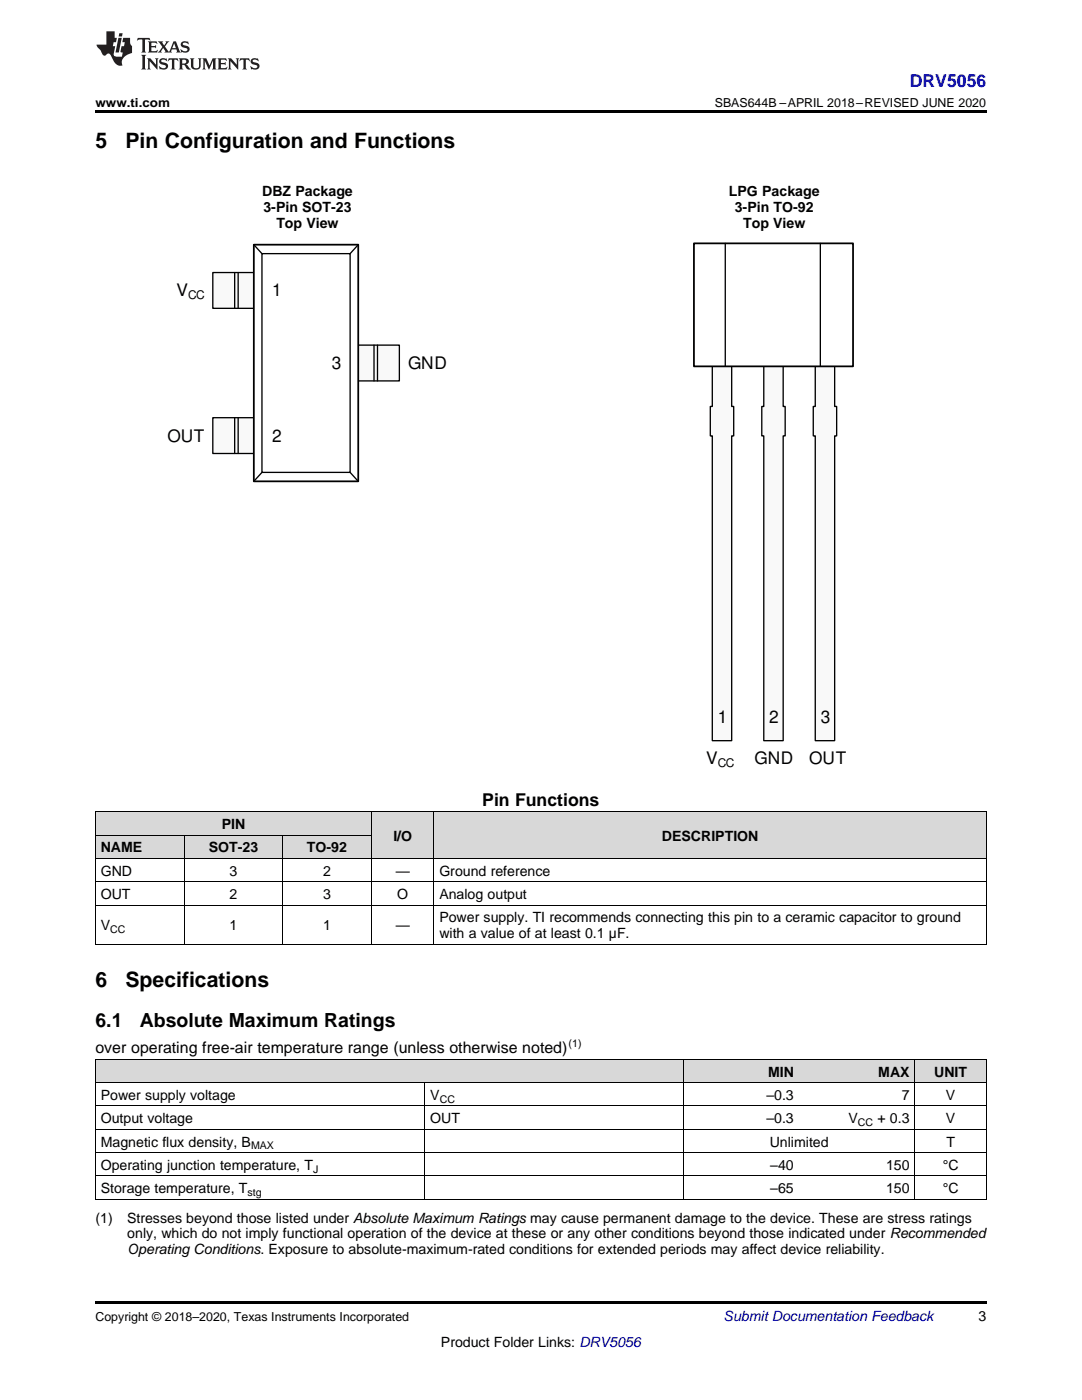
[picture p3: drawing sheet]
<svg xmlns="http://www.w3.org/2000/svg" width="216mm" height="279mm" viewBox="0 0 216 279" stroke-linecap="round" stroke-linejoin="round" font-family="sans-serif">
<defs><g id="words">
<g font-size="4.2">
<text x="19" y="29.6">5</text>
<text x="25" y="29.6">Pin Configuration and Functions</text>
<text x="19" y="197">6</text>
<text x="25" y="197">Specifications</text>
</g>
<g font-size="3.9">
<text x="19" y="205">6.1</text>
<text x="27.9" y="205">Absolute Maximum Ratings</text>
</g>
<text font-size="3.5" fill="#00f" x="181.5" y="17.3">DRV5056</text>
<text font-size="3.5" x="96.2" y="160.8">Pin Functions</text>
<g font-size="3.4">
<text x="35.2" y="59.1">V</text>
<text x="54.3" y="59.1">1</text>
<text x="66.2" y="73.6">3</text>
<text x="81.4" y="73.6">GND</text>
<text x="33.4" y="88.1">OUT</text>
<text x="54.3" y="88.1">2</text>
<text x="143.2" y="144.2">1</text>
<text x="153.5" y="144.2">2</text>
<text x="163.8" y="144.2">3</text>
<text x="140.9" y="152.5">V</text>
<text x="150.5" y="152.5">GND</text>
<text x="161.5" y="152.5">OUT</text>
</g>
<text font-size="3.2" x="19" y="210.2">over operating free-air temperature range (unless otherwise noted)</text>
<g font-size="2.8">
<text x="52.3" y="39.1">DBZ Package</text>
<text x="145.5" y="39.1">LPG Package</text>
<text x="52.6" y="42.3">3-Pin SOT-23</text>
<text x="55.1" y="45.4">Top View</text>
<text x="146.6" y="42.3">3-Pin TO-92</text>
<text x="148.3" y="45.5">Top View</text>
<text x="44.2" y="165.5">PIN</text>
<text x="78.5" y="167.8">I/O</text>
<text x="132.1" y="167.8">DESCRIPTION</text>
<text x="20.1" y="170.1">NAME</text>
<text x="41.7" y="170.1">SOT-23</text>
<text x="61.2" y="170.1">TO-92</text>
<text x="20.1" y="174.8">GND</text>
<text x="20.1" y="179.4">OUT</text>
<text x="45.8" y="174.8">3</text>
<text x="45.8" y="179.4">2</text>
<text x="64.5" y="174.8">2</text>
<text x="64.5" y="179.4">3</text>
<text x="79" y="174.8">—</text>
<text x="79.3" y="179.4">O</text>
<text x="87.7" y="174.8">Ground reference</text>
<text x="87.7" y="179.4">Analog output</text>
<text x="20.1" y="185.7">V</text>
<text x="45.8" y="185.7">1</text>
<text x="64.5" y="185.7">1</text>
<text x="79" y="185.7">—</text>
<text x="87.7" y="184.1">Power supply. TI recommends connecting this pin to a ceramic capacitor to ground</text>
<text x="87.7" y="187.3">with a value of at least 0.1 µF.</text>
<text x="153.2" y="214.8">MIN</text>
<text x="175.3" y="214.8">MAX</text>
<text x="186.4" y="214.8">UNIT</text>
<text x="20.1" y="219.5">Power supply voltage</text>
<text x="85.9" y="219.5">V</text>
<text x="152.9" y="219.5">–0.3</text>
<text x="180" y="219.5">7</text>
<text x="188.7" y="219.5">V</text>
<text x="20.1" y="224.2">Output voltage</text>
<text x="85.9" y="224.2">OUT</text>
<text x="152.9" y="224.2">–0.3</text>
<text x="169.3" y="224.2">V</text>
<text x="175.1" y="224.2">+ 0.3</text>
<text x="188.7" y="224.2">V</text>
<text x="20.1" y="228.8">Magnetic flux density, B</text>
<text x="20.1" y="233.5">Operating junction temperature, T</text>
<text x="153.6" y="228.8">Unlimited</text>
<text x="153.7" y="233.5">–40</text>
<text x="176.8" y="233.5">150</text>
<text x="188.1" y="233.5">°C</text>
<text x="188.8" y="228.8">T</text>
<text x="20.1" y="238.1">Storage temperature, T</text>
<text x="153.7" y="238.1">–65</text>
<text x="176.8" y="238.1">150</text>
<text x="188.1" y="238.1">°C</text>
<text x="19" y="244">(1)</text>
<text x="25.4" y="244">Stresses beyond those listed under Absolute Maximum Ratings may cause permanent damage to the device. These are stress ratings</text>
<text x="25.4" y="247.2">only, which do not imply functional operation of the device at these or any other conditions beyond those indicated under Recommended</text>
<text x="25.4" y="250.3">Operating Conditions. Exposure to absolute-maximum-rated conditions for extended periods may affect device reliability.</text>
<text x="195.3" y="263.6">3</text>
<text x="88" y="268.9">Product Folder Links: DRV5056</text>
</g>
<text font-size="2.8" fill="#0000c8" x="144.4" y="263.6">Submit Documentation Feedback</text>
<g font-size="2.5">
<text x="19" y="21.4">www.ti.com</text>
<text x="142.6" y="21.4">SBAS644B –APRIL 2018–REVISED JUNE 2020</text>
<text x="19" y="263.6">Copyright © 2018–2020, Texas Instruments Incorporated</text>
</g>
<g font-size="2.4">
<text x="37.5" y="59.6">CC</text>
<text x="143.3" y="153">CC</text>
</g>
<g font-size="2.1">
<text x="22" y="186.2">CC</text>
<text x="113.5" y="208.9">(1)</text>
<text x="87.7" y="220.1">CC</text>
<text x="171.2" y="224.7">CC</text>
<text x="50.1" y="229.4">MAX</text>
<text x="49.4" y="238.7">stg</text>
<text x="62.5" y="234">J</text>
</g>
</g></defs>
<g fill="#d8d8d8">
<path d="M19 211.5h65.8v4.6h-65.8z"/>
<path d="M84.8 211.5h51.6v4.6h-51.6z"/>
<path d="M136.4 211.5h23.1v4.6h-23.1z"/>
<path d="M159.5 211.5h23.1v4.6h-23.1z"/>
<path d="M182.6 211.5h14.2v4.6h-14.2z"/>
<path d="M74.2 162.1h12.4v9.3h-12.4z"/>
<path d="M86.6 162.1h110.2v9.3h-110.2z"/>
<path d="M19 166.7h17.8v4.7h-17.8z"/>
<path d="M36.8 166.7h19.6v4.7h-19.6z"/>
<path d="M56.4 166.7h17.8v4.7h-17.8z"/>
<path d="M19 162.1h17.8v4.6h-17.8z"/>
<path d="M36.8 162.1h19.6v4.6h-19.6z"/>
<path d="M56.4 162.1h17.8v4.6h-17.8z"/>
</g>
<path d="M19 188.5h.2zM56.3 188.5h.1zM74 188.5h.2zM86.5 188.5h.1zM196.7 188.5h.1zM19 259.7h177.8v.5h-177.8z" fill="#000"/>
<g fill="none" stroke="#000" stroke-width=".2">
<path d="M19 162h177.8v26.5M19 176h177.8M19 171.3h177.8M19 166.7h55.2M19.1 162v26.5M36.8 166.7v21.8M56.3 166.7v21.8M74.1 162v26.5M86.6 162v26.5M19 188.5h177.8M19 180.6h177.8M19 216.1h177.8"/>
<path d="M19 211.4h177.8M19.1 211.5v27.9M84.8 216.1v23.3M136.3 211.5v27.9M182.5 211.5v27.9M196.8 211.5v27.9M19 239.3h177.8M19 234.7h177.8M19 230h177.8M19 225.4h177.8M19 220.7h177.8"/>
</g>
<path d="M152.4 73.1h3.9v8h.4v5.9h-.4v60.8h-3.9v-60.8h-.4v-5.9h.4z" fill-rule="evenodd" fill="#f9f9f9"/>
<path d="M152.4 73.1h3.9v8h.4v5.9h-.4v60.8h-3.9v-60.8h-.4v-5.9h.4z" fill="none" stroke="#000" stroke-width=".26"/>
<path d="M162.7 73.1h3.8v8h.4v5.9h-.4v60.8h-3.8v-60.8h-.4v-5.9h.4z" fill-rule="evenodd" fill="#f9f9f9"/>
<path d="M162.7 73.1h3.8v8h.4v5.9h-.4v60.8h-3.8v-60.8h-.4v-5.9h.4z" fill="none" stroke="#000" stroke-width=".26"/>
<path d="M142.1 73.1h3.9v8h.4v5.9h-.4v60.8h-3.9v-60.8h-.4v-5.9h.4z" fill-rule="evenodd" fill="#f9f9f9"/>
<path d="M142.1 73.1h3.9v8h.4v5.9h-.4v60.8h-3.9v-60.8h-.4v-5.9h.4z" fill="none" stroke="#000" stroke-width=".26"/>
<path d="M138.5 48.6h31.7v24.5h-31.7z" fill-rule="evenodd" fill="#fff"/>
<path d="M138.5 48.6h31.7v24.5h-31.7z" fill="none" stroke="#000" stroke-width=".35"/>
<path d="M144.7 48.6v24.5M163.7 48.6v24.5" fill="none" stroke="#000" stroke-width=".26"/>
<path d="M42.5 83.4h8.2v7.1h-8.2z" fill-rule="evenodd" fill="#f9f9f9"/>
<path d="M42.5 83.4h8.2v7.1h-8.2zM46.8 83.4v7.1M47.5 83.4v7.1" fill="none" stroke="#000" stroke-width=".26"/>
<path d="M42.5 54.4h8.2v7.1h-8.2z" fill-rule="evenodd" fill="#f9f9f9"/>
<path d="M42.5 54.4h8.2v7.1h-8.2zM46.8 54.4v7.1M47.5 54.4v7.1" fill="none" stroke="#000" stroke-width=".26"/>
<path d="M71.5 68.9h8.2v7.1h-8.2z" fill-rule="evenodd" fill="#f9f9f9"/>
<path d="M71.5 68.9h8.2v7.1h-8.2zM74.6 68.9v7.1M75.3 68.9v7.1" fill="none" stroke="#000" stroke-width=".26"/>
<path d="M50.6 48.8h20.9v47.3h-20.9z" fill-rule="evenodd" fill="#fff"/>
<path d="M50.6 48.8h20.9v47.3h-20.9z" fill="none" stroke="#000" stroke-width=".35"/>
<path d="M52.3 50.6h17.6v43.7h-17.6z" fill-rule="evenodd" fill="#fff"/>
<path d="M50.6 48.8l1.7 1.8M52.3 50.6h17.6v43.7h-17.6zM71.5 48.8l-1.6 1.8M52.3 94.3l-1.7 1.8M69.9 94.3l1.6 1.8" fill="none" stroke="#000" stroke-width=".26"/>
<path d="M19 22h177.8v.5h-177.8z" fill="#000"/>
<g fill="#231f20">
<path d="M27.5 7.6l-.1 .5 .4-.2h.6v.1v2.1l-.2 .4h1l-.3-.4v-2.1l.1-.1h.5l.5 .2-.2-.5zM29.5 8.3l.2 .3v1.5l-.2 .4h1.8l.2-.6a1.04 1.04 0 0 1-1.3 .2v-.7h.6l.3 .2v-.6l-.3 .2h-.6v-.6l.8-.1 .4 .3-.2-.5zM31.5 8.3l.9 1.1-.9 1.1h.8l-.2-.2 .5-.7 .4 .7-.2 .2h1.5l-.1-.2 .1-.4h.9l.1 .4-.2 .2h1l-.3-.3-.7-1.9h-.5l-.9 2-.8-1 .9-1h-.8l.1 .3-.3 .5-.4-.6 .2-.2zM34.7 8.6l.4 1h-.7zM36.3 8.4a.63 .63 0 0 0-.2 .7 .63 .63 0 0 0 .6 .4l.6 .2 .1 .2a.75 .75 0 0 1-.7 .4 .75 .75 0 0 1-.6-.5l.1 .7 .1-.1a1.11 1.11 0 0 0 1.5-.6 1.13 1.13 0 0 0-1.2-.8l-.1-.4a1.04 1.04 0 0 1 1.2 .2l-.2-.5-.1 .1-.5-.2zM28.2 10.9l.2 .4v2.2l-.2 .4h1l-.3-.4v-2.2l.3-.4zM29.3 11.6l.3 .4v1.5l-.3 .4h.8l-.2-.4v-1.3l1.5 1.7v-1.9l.2-.4h-.7l.2 .4v.9l-1.1-1.3zM32 11.8a.62 .62 0 0 0-.2 .7 .62 .62 0 0 0 .6 .4l.6 .1 .1 .3a.76 .76 0 0 1-.7 .3 .76 .76 0 0 1-.6-.4l.1 .7 .1-.1a1.11 1.11 0 0 0 1.5-.6 1.13 1.13 0 0 0-1.2-.8l-.1-.4a1.04 1.04 0 0 1 1.2 .2l-.2-.6-.1 .1-.5-.1zM33.7 11.6l-.2 .6a.61 .61 0 0 1 .8-.3v1.6l-.2 .4h.9l-.2-.4v-1.6a.63 .63 0 0 1 .8 .3l-.2-.6zM35.6 11.6l.3 .4v1.5l-.3 .4h1l-.2-.2v-.8l.5 .2a.76 .76 0 0 0 1.2 .7l-1-1a.58 .58 0 0 0 .6-.5 .58 .58 0 0 0-.5-.6zM36.4 11.9h.1a.45 .45 0 0 1 .5 .1 .45 .45 0 0 1 .1 .5l-.7 .2zM37.9 11.6l.2 .2a2.17 2.17 0 0 0 .3 1.9 .99 .99 0 0 0 1.6-.6v-1.1l.2-.4h-.7l.2 .2a1.92 1.92 0 0 1-.2 1.8 .6 .6 0 0 1-.9-.5v-1.1l.2-.4zM40.4 11.6l.2 .4v1.5l-.2 .4h.7l-.2-.4v-1.4l.8 1.8 .8-1.8v1.4l-.2 .4h.9l-.2-.4v-1.5l.2-.4h-.8l-.6 1.5-.6-1.5zM43.4 11.6l.2 .4v1.5l-.2 .4h1.8l.2-.6a1.04 1.04 0 0 1-1.3 .1v-.6h.5l.4 .2v-.6l-.4 .2h-.5v-.7h.8l.3 .3-.1-.6zM45.5 11.6l.2 .4v1.5l-.2 .4h.7l-.2-.4v-1.3l1.5 1.7v-1.9l.2-.4h-.7l.2 .4v.9l-1.1-1.3zM47.9 11.6l-.1 .6a.61 .61 0 0 1 .8-.3v1.6l-.3 .4h1l-.3-.4 .1-1.6a.63 .63 0 0 1 .7 .3l-.1-.6zM50.2 11.8a.62 .62 0 0 0-.2 .7 .62 .62 0 0 0 .6 .4l.6 .1 .2 .3a.76 .76 0 0 1-.8 .3 .76 .76 0 0 1-.6-.4l.1 .7 .2-.1a1.11 1.11 0 0 0 1.5-.6 1.13 1.13 0 0 0-1.3-.8l-.1-.4a1.04 1.04 0 0 1 1.2 .2l-.1-.6-.2 .1-.5-.1z"/>
<path d="M21.2 6.3v2.6h-1.9l.1 .4 .7 .9a.91 .91 0 0 0 1 .8 .56 .56 0 0 1 .5-.3 .56 .56 0 0 1 .5 .3l.4 .8a1.53 1.53 0 0 0 1.9 1.2 1.54 1.54 0 0 1 1-2.1l.9-.3v-1.4a1.52 1.52 0 0 1-.3-1.6h-1.4l-.2 .8h.5l-.2 .8h-.4l-.2 1v.2l.4 .1-.2 .8a1.93 1.93 0 0 1-1.6-.3l.3-1.8h-.5l.2-.8h.4l.2-.8h-.4v-1.3zM23.6 7.6l-.6 2.9h.7l.6-2.9zM23.8 6.6l-.1 .7h.6l.2-.7z"/>
</g>
<use href="#words"/>
</svg>
